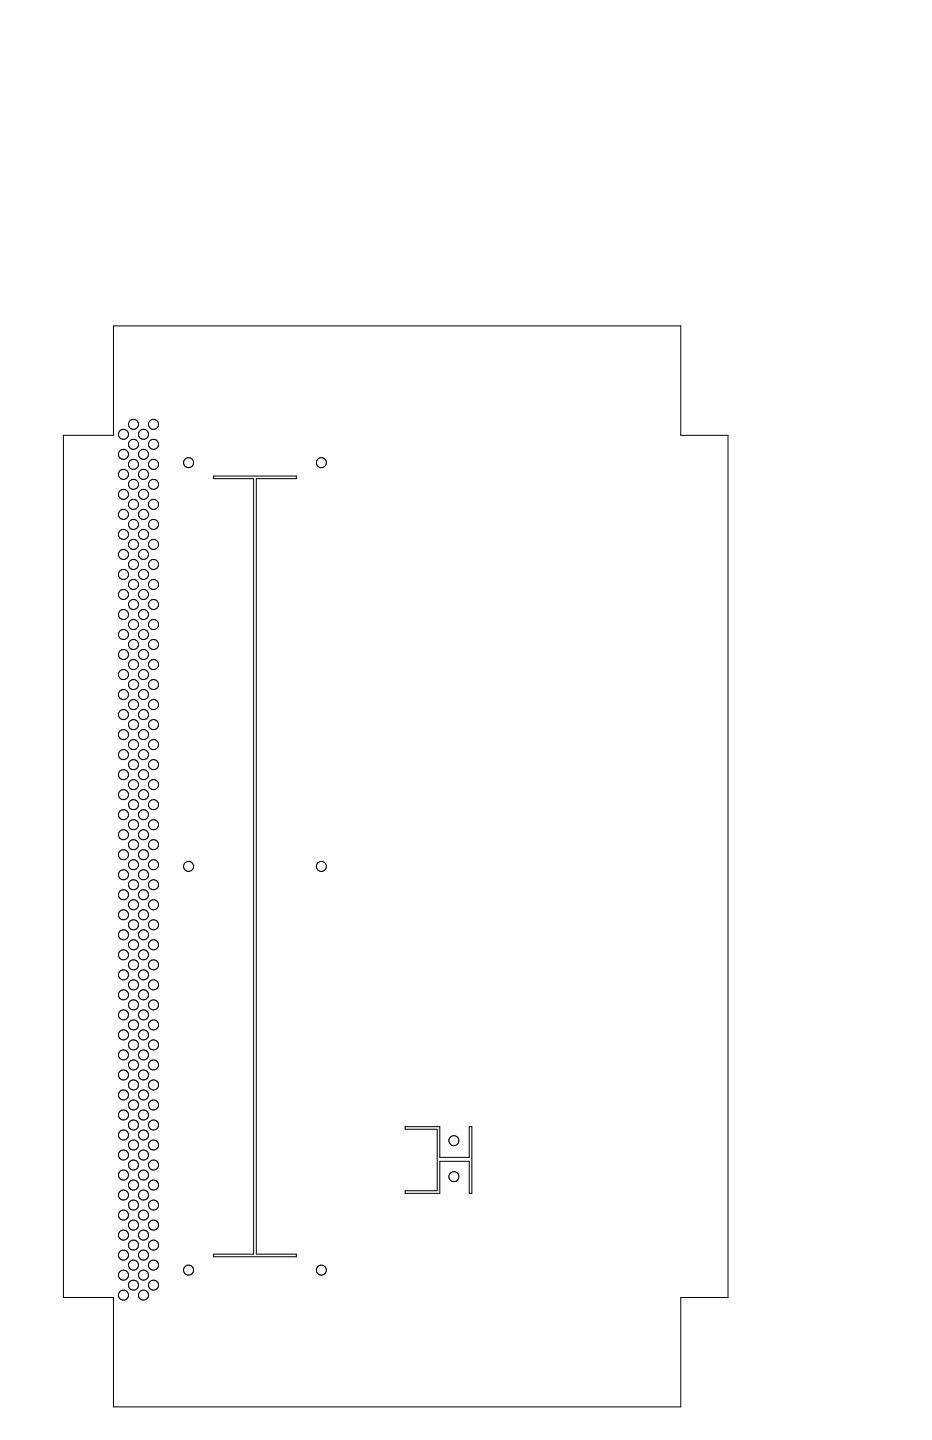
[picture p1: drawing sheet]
<svg xmlns="http://www.w3.org/2000/svg" width="279mm" height="432mm" viewBox="0 0 279 432" stroke-linecap="round" stroke-linejoin="round" font-family="sans-serif">
<g fill="none" stroke="#000" stroke-width=".3">
<path d="M34 97.7h170.1v32.8h14.1v258.6h-14.1v32.8h-170.1v-32.8h-15v-258.6h15zM64 142.7h24.8v.8h-12v232.6h12v.8h-24.8v-.8h12v-232.6h-12zM121.5 337.8h10.3v9.2h8.9v-9.2h.8v20h-.8v-9.6h-8.9v9.6h-10.3v-.7h9.6v-18.5h-9.6z"/>
<circle cx="37" cy="130.2" r="1.5"/>
<circle cx="37" cy="136.2" r="1.5"/>
<circle cx="40" cy="127.2" r="1.51"/>
<circle cx="40" cy="133.2" r="1.5"/>
<circle cx="40" cy="139.2" r="1.5"/>
<circle cx="43" cy="136.2" r="1.5"/>
<circle cx="43" cy="130.2" r="1.49"/>
<circle cx="46" cy="127.2" r="1.5"/>
<circle cx="46" cy="139.2" r="1.5"/>
<circle cx="46" cy="133.2" r="1.5"/>
<circle cx="56.5" cy="138.7" r="1.5"/>
<circle cx="96.3" cy="138.7" r="1.5"/>
<circle cx="37" cy="148.2" r="1.5"/>
<circle cx="37" cy="154.3" r="1.5"/>
<circle cx="37" cy="142.2" r="1.51"/>
<circle cx="40" cy="157.3" r="1.51"/>
<circle cx="40" cy="145.2" r="1.5"/>
<circle cx="40" cy="151.3" r="1.5"/>
<circle cx="43" cy="154.3" r="1.5"/>
<circle cx="43" cy="142.2" r="1.5"/>
<circle cx="43" cy="148.2" r="1.5"/>
<circle cx="46" cy="157.3" r="1.5"/>
<circle cx="46" cy="145.2" r="1.5"/>
<circle cx="46" cy="151.2" r="1.5"/>
<circle cx="37" cy="166.3" r="1.5"/>
<circle cx="37" cy="178.3" r="1.5"/>
<circle cx="37" cy="160.2" r="1.5"/>
<circle cx="37" cy="172.3" r="1.51"/>
<circle cx="40" cy="175.3" r="1.51"/>
<circle cx="40" cy="163.2" r="1.5"/>
<circle cx="40" cy="169.3" r="1.5"/>
<circle cx="43" cy="166.3" r="1.5"/>
<circle cx="43" cy="172.3" r="1.5"/>
<circle cx="43" cy="160.3" r="1.49"/>
<circle cx="43" cy="178.3" r="1.5"/>
<circle cx="46" cy="169.3" r="1.5"/>
<circle cx="46" cy="175.3" r="1.51"/>
<circle cx="46" cy="163.2" r="1.5"/>
<circle cx="37" cy="196.3" r="1.5"/>
<circle cx="37" cy="190.3" r="1.5"/>
<circle cx="37" cy="184.3" r="1.5"/>
<circle cx="40" cy="187.3" r="1.51"/>
<circle cx="40" cy="199.3" r="1.5"/>
<circle cx="40" cy="193.3" r="1.5"/>
<circle cx="40" cy="181.3" r="1.5"/>
<circle cx="43" cy="184.3" r="1.5"/>
<circle cx="43" cy="196.3" r="1.5"/>
<circle cx="43" cy="190.3" r="1.49"/>
<circle cx="46" cy="187.3" r="1.5"/>
<circle cx="46" cy="181.3" r="1.5"/>
<circle cx="46" cy="199.3" r="1.5"/>
<circle cx="46" cy="193.3" r="1.5"/>
<circle cx="37" cy="208.3" r="1.5"/>
<circle cx="37" cy="214.3" r="1.5"/>
<circle cx="37" cy="202.3" r="1.51"/>
<circle cx="40" cy="217.3" r="1.51"/>
<circle cx="40" cy="211.3" r="1.5"/>
<circle cx="40" cy="205.3" r="1.5"/>
<circle cx="43" cy="202.3" r="1.5"/>
<circle cx="43" cy="214.3" r="1.5"/>
<circle cx="43" cy="208.3" r="1.5"/>
<circle cx="46" cy="211.3" r="1.5"/>
<circle cx="46" cy="205.3" r="1.49"/>
<circle cx="46" cy="217.3" r="1.51"/>
<circle cx="37" cy="220.3" r="1.5"/>
<circle cx="37" cy="238.3" r="1.5"/>
<circle cx="37" cy="226.3" r="1.5"/>
<circle cx="37" cy="232.3" r="1.51"/>
<circle cx="40" cy="229.3" r="1.5"/>
<circle cx="40" cy="223.3" r="1.5"/>
<circle cx="40" cy="235.3" r="1.5"/>
<circle cx="43" cy="232.3" r="1.5"/>
<circle cx="43" cy="238.3" r="1.5"/>
<circle cx="43" cy="226.3" r="1.5"/>
<circle cx="43" cy="220.3" r="1.49"/>
<circle cx="46" cy="229.3" r="1.5"/>
<circle cx="46" cy="223.3" r="1.5"/>
<circle cx="46" cy="235.3" r="1.5"/>
<circle cx="37" cy="244.3" r="1.5"/>
<circle cx="37" cy="256.3" r="1.5"/>
<circle cx="37" cy="250.3" r="1.5"/>
<circle cx="40" cy="247.3" r="1.51"/>
<circle cx="40" cy="259.3" r="1.5"/>
<circle cx="40" cy="253.3" r="1.5"/>
<circle cx="40" cy="241.3" r="1.5"/>
<circle cx="43" cy="244.3" r="1.5"/>
<circle cx="43" cy="250.3" r="1.51"/>
<circle cx="43" cy="256.3" r="1.5"/>
<circle cx="46" cy="241.3" r="1.5"/>
<circle cx="46" cy="259.3" r="1.5"/>
<circle cx="46" cy="253.3" r="1.5"/>
<circle cx="46" cy="247.3" r="1.51"/>
<circle cx="56.5" cy="259.8" r="1.51"/>
<circle cx="96.3" cy="259.8" r="1.51"/>
<circle cx="37" cy="274.3" r="1.5"/>
<circle cx="37" cy="268.3" r="1.5"/>
<circle cx="37" cy="262.3" r="1.51"/>
<circle cx="40" cy="277.3" r="1.51"/>
<circle cx="40" cy="265.3" r="1.51"/>
<circle cx="40" cy="271.3" r="1.5"/>
<circle cx="43" cy="274.3" r="1.5"/>
<circle cx="43" cy="262.3" r="1.5"/>
<circle cx="43" cy="268.3" r="1.5"/>
<circle cx="46" cy="277.3" r="1.51"/>
<circle cx="46" cy="271.3" r="1.5"/>
<circle cx="46" cy="265.3" r="1.5"/>
<circle cx="37" cy="280.3" r="1.5"/>
<circle cx="37" cy="286.3" r="1.5"/>
<circle cx="37" cy="298.3" r="1.5"/>
<circle cx="37" cy="292.3" r="1.51"/>
<circle cx="40" cy="295.3" r="1.51"/>
<circle cx="40" cy="289.3" r="1.5"/>
<circle cx="40" cy="283.3" r="1.5"/>
<circle cx="43" cy="280.3" r="1.51"/>
<circle cx="43" cy="292.3" r="1.5"/>
<circle cx="43" cy="286.3" r="1.5"/>
<circle cx="43" cy="298.3" r="1.5"/>
<circle cx="46" cy="289.3" r="1.5"/>
<circle cx="46" cy="295.3" r="1.51"/>
<circle cx="46" cy="283.3" r="1.5"/>
<circle cx="37" cy="316.3" r="1.5"/>
<circle cx="37" cy="310.3" r="1.5"/>
<circle cx="37" cy="304.3" r="1.5"/>
<circle cx="40" cy="319.3" r="1.5"/>
<circle cx="40" cy="301.3" r="1.5"/>
<circle cx="40" cy="313.3" r="1.5"/>
<circle cx="40" cy="307.3" r="1.5"/>
<circle cx="43" cy="310.3" r="1.51"/>
<circle cx="43" cy="304.3" r="1.5"/>
<circle cx="43" cy="316.3" r="1.5"/>
<circle cx="46" cy="301.3" r="1.5"/>
<circle cx="46" cy="319.3" r="1.5"/>
<circle cx="46" cy="313.3" r="1.5"/>
<circle cx="46" cy="307.3" r="1.5"/>
<circle cx="37" cy="322.3" r="1.5"/>
<circle cx="37" cy="334.3" r="1.5"/>
<circle cx="37" cy="328.3" r="1.5"/>
<circle cx="40" cy="325.3" r="1.51"/>
<circle cx="40" cy="331.3" r="1.5"/>
<circle cx="40" cy="337.3" r="1.5"/>
<circle cx="43" cy="334.3" r="1.5"/>
<circle cx="43" cy="322.3" r="1.5"/>
<circle cx="43" cy="328.3" r="1.5"/>
<circle cx="46" cy="325.3" r="1.51"/>
<circle cx="46" cy="331.3" r="1.5"/>
<circle cx="46" cy="337.3" r="1.5"/>
<circle cx="37" cy="352.4" r="1.5"/>
<circle cx="37" cy="340.3" r="1.5"/>
<circle cx="37" cy="346.3" r="1.5"/>
<circle cx="37" cy="358.3" r="1.5"/>
<circle cx="40" cy="355.4" r="1.51"/>
<circle cx="40" cy="349.3" r="1.5"/>
<circle cx="40" cy="343.3" r="1.5"/>
<circle cx="43" cy="358.3" r="1.51"/>
<circle cx="43" cy="340.3" r="1.51"/>
<circle cx="43" cy="346.3" r="1.5"/>
<circle cx="43" cy="352.3" r="1.5"/>
<circle cx="46" cy="355.4" r="1.51"/>
<circle cx="46" cy="343.3" r="1.5"/>
<circle cx="46" cy="349.3" r="1.5"/>
<circle cx="136.1" cy="342" r="1.5"/>
<circle cx="136.1" cy="352.8" r="1.5"/>
<circle cx="37" cy="364.4" r="1.5"/>
<circle cx="37" cy="376.4" r="1.5"/>
<circle cx="37" cy="370.3" r="1.5"/>
<circle cx="40" cy="373.4" r="1.51"/>
<circle cx="40" cy="379.4" r="1.5"/>
<circle cx="40" cy="361.3" r="1.5"/>
<circle cx="40" cy="367.4" r="1.5"/>
<circle cx="43" cy="370.3" r="1.51"/>
<circle cx="43" cy="376.4" r="1.5"/>
<circle cx="43" cy="364.4" r="1.5"/>
<circle cx="46" cy="373.3" r="1.5"/>
<circle cx="46" cy="361.3" r="1.5"/>
<circle cx="46" cy="379.4" r="1.5"/>
<circle cx="46" cy="367.4" r="1.5"/>
<circle cx="37" cy="382.4" r="1.5"/>
<circle cx="37" cy="388.4" r="1.5"/>
<circle cx="40" cy="385.4" r="1.51"/>
<circle cx="43" cy="388.4" r="1.51"/>
<circle cx="43" cy="382.4" r="1.5"/>
<circle cx="46" cy="385.4" r="1.51"/>
<circle cx="56.5" cy="380.9" r="1.5"/>
<circle cx="96.3" cy="380.9" r="1.5"/>
</g>
</svg>
